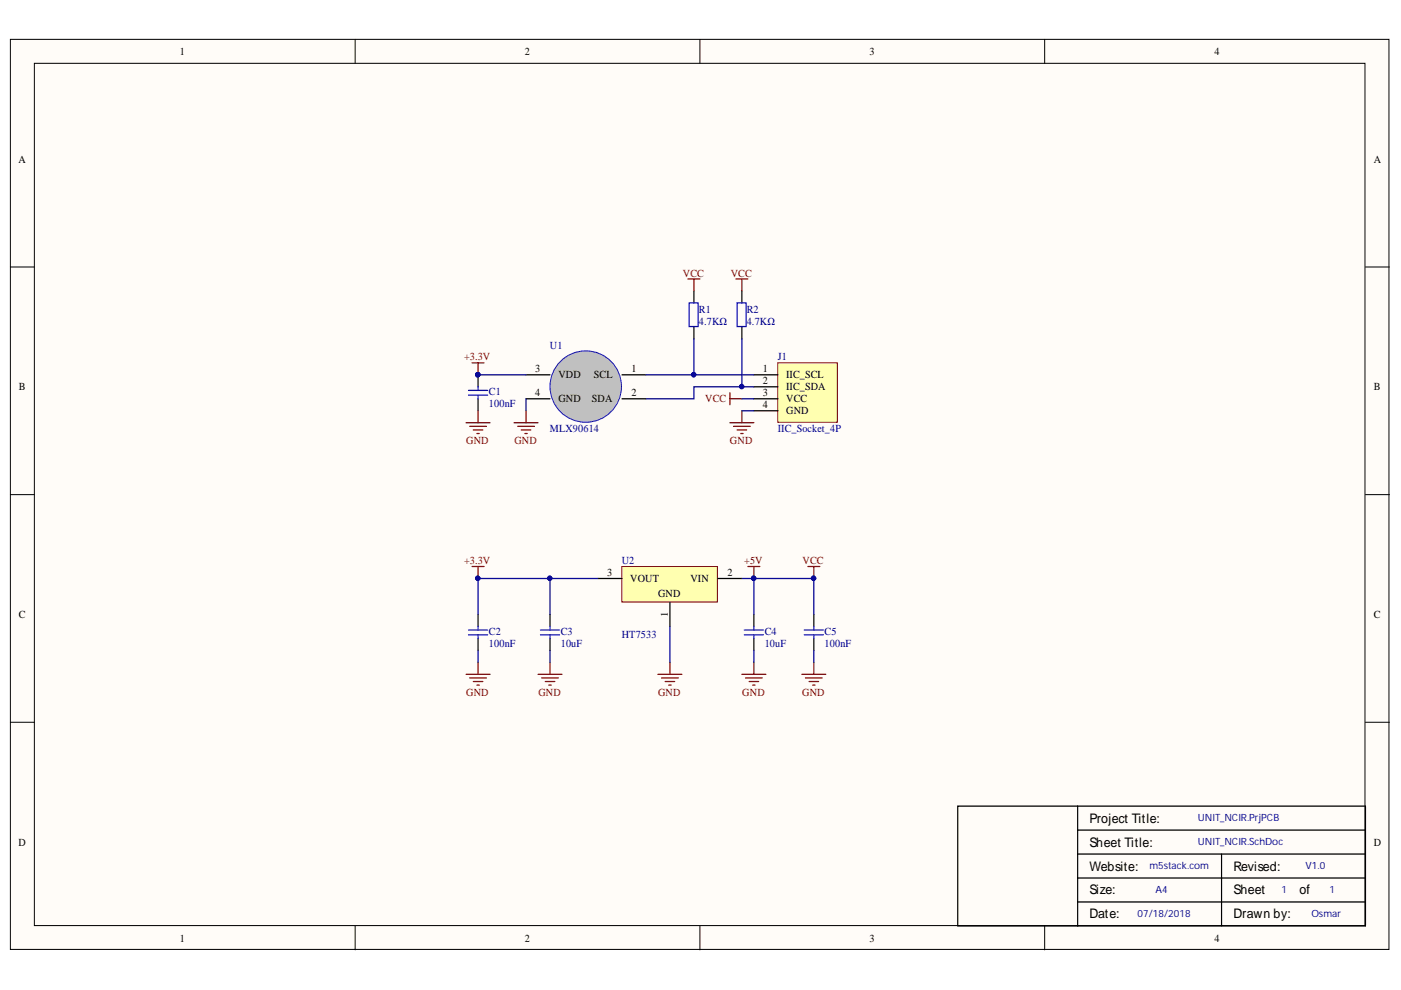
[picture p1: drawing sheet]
<svg xmlns="http://www.w3.org/2000/svg" width="297mm" height="210mm" viewBox="0 0 297 210" stroke-linecap="round" stroke-linejoin="round" font-family="sans-serif">
<defs><g id="words">
<g font-size="2.8">
<text x="231" y="174.4">Project Title:</text>
<text x="231" y="179.5">Sheet Title:</text>
<text x="231" y="184.6">Website:</text>
<text x="261.6" y="184.6">Revised:</text>
<text x="231" y="189.6">Size:</text>
<text x="261.6" y="189.6">Sheet</text>
<text x="275.5" y="189.6">of</text>
<text x="231" y="194.7">Date:</text>
<text x="261.6" y="194.7">Drawn by:</text>
</g>
<g font-size="2.3">
<text x="38.2" y="11.7">1</text>
<text x="111.3" y="11.7">2</text>
<text x="184.4" y="11.7">3</text>
<text x="257.5" y="11.7">4</text>
<text x="3.9" y="34.5">A</text>
<text x="291.3" y="34.5">A</text>
<text x="4" y="82.8">B</text>
<text x="113.5" y="79">3</text>
<text x="118.4" y="80.2">VDD</text>
<text x="125.9" y="80.2">SCL</text>
<text x="133.9" y="79">1</text>
<text x="161.7" y="81.5">2</text>
<text x="161.7" y="79">1</text>
<text x="166.7" y="82.8">IIC_SDA</text>
<text x="166.7" y="80.2">IIC_SCL</text>
<text x="291.3" y="82.8">B</text>
<text x="113.5" y="84">4</text>
<text x="118.4" y="85.3">GND</text>
<text x="125.5" y="85.3">SDA</text>
<text x="133.9" y="84">2</text>
<text x="161.7" y="84">3</text>
<text x="161.7" y="86.6">4</text>
<text x="166.7" y="85.3">VCC</text>
<text x="166.7" y="87.8">GND</text>
<text x="128.7" y="122.2">3</text>
<text x="133.6" y="123.4">VOUT</text>
<text x="146.4" y="123.4">VIN</text>
<text x="154.3" y="122.2">2</text>
<text x="4" y="131.1">C</text>
<text x="139.5" y="126.5">GND</text>
<text x="291.3" y="131.1">C</text>
<text x="3.9" y="179.3">D</text>
<text x="291.3" y="179.3">D</text>
<text x="38.2" y="199.6">1</text>
<text x="111.3" y="199.6">2</text>
<text x="184.4" y="199.6">3</text>
<text x="257.5" y="199.6">4</text>
</g>
<g font-size="2.3" fill="#800000">
<text x="144.8" y="58.7">VCC</text>
<text x="154.9" y="58.7">VCC</text>
<text x="98.4" y="76.4">+3.3V</text>
<text x="149.5" y="85.3">VCC</text>
<text x="98.8" y="94.2">GND</text>
<text x="109.1" y="94.2">GND</text>
<text x="154.8" y="94.2">GND</text>
<text x="98.4" y="119.6">+3.3V</text>
<text x="157.8" y="119.6">+5V</text>
<text x="170.2" y="119.6">VCC</text>
<text x="98.8" y="147.5">GND</text>
<text x="114.1" y="147.5">GND</text>
<text x="139.5" y="147.5">GND</text>
<text x="157.4" y="147.5">GND</text>
<text x="170.1" y="147.5">GND</text>
</g>
<g font-size="2.3" fill="#000080">
<text x="148.2" y="66.3">R1</text>
<text x="148.2" y="68.8">4.7KΩ</text>
<text x="158.3" y="66.3">R2</text>
<text x="158.3" y="68.8">4.7KΩ</text>
<text x="116.6" y="73.9">U1</text>
<text x="164.9" y="76.4">J1</text>
<text x="103.7" y="83.8">C1</text>
<text x="103.7" y="86.3">100nF</text>
<text x="116.6" y="91.7">MLX90614</text>
<text x="164.9" y="91.7">IIC_Socket_4P</text>
<text x="131.8" y="119.6">U2</text>
<text x="103.7" y="134.6">C2</text>
<text x="103.7" y="137.1">100nF</text>
<text x="118.9" y="134.6">C3</text>
<text x="118.9" y="137.1">10uF</text>
<text x="131.8" y="135.4">HT7533</text>
<text x="162.1" y="134.6">C4</text>
<text x="162.1" y="137.1">10uF</text>
<text x="174.8" y="134.6">C5</text>
<text x="174.8" y="137.1">100nF</text>
</g>
<text font-size="2.2" x="141.6" y="130.9" transform="rotate(-90 141.6 130.9)">1</text>
<g font-size="2.1" fill="#000080">
<text x="253.9" y="174.2">UNIT_NCIR.PrjPCB</text>
<text x="253.9" y="179.2">UNIT_NCIR.SchDoc</text>
<text x="243.7" y="184.3">m5stack.com</text>
<text x="276.8" y="184.3">V1.0</text>
<text x="245" y="189.4">A4</text>
<text x="271.7" y="189.4">1</text>
<text x="281.9" y="189.4">1</text>
<text x="241.2" y="194.5">07/18/2018</text>
<text x="278.1" y="194.5">Osmar</text>
</g>
</g></defs>
<g fill="#fffcf8" stroke="#000" stroke-width=".21">
<path d="M2.2 8.3h292.3v193h-292.3z"/>
<path d="M7.3 13.4h282.1v182.8h-282.1z"/>
</g>
<path d="M75.3 8.3v5.1M148.4 8.3v5.1M221.5 8.3v5.1M2.2 56.6h5.1M289.5 56.6h5.1M2.2 104.9h5.1M289.5 104.9h5.1M2.2 153.1h5.1M289.5 153.1h5.1M75.3 196.3v5.1M148.4 196.3v5.1M221.5 196.3v5.1" fill="none" stroke="#000" stroke-width=".21"/>
<path d="M228.5 170.9h-25.4v25.4h25.4M228.5 170.9h61v25.4h-61M228.5 176h61M228.5 170.9v25.4M228.5 191.2h61M228.5 186.2h61M228.5 181.1h61M259 181.1v15.2" fill="none" stroke="#000" stroke-width=".26"/>
<path d="M131.8 120.1h20.3v7.5h-20.3z" fill="#ffffb0" stroke="#800000" stroke-width=".21"/>
<g fill="none" stroke="#000" stroke-width=".26">
<path d="M101.4 79.5v2.5M101.4 84.6v2.5M101.4 130.3v2.5M101.4 135.4v2.5M116.6 130.3v2.5M116.6 135.4v2.5M126.8 122.7h5.1M142 127.7v5.1M152.2 122.7h5.1M159.8 130.3v2.5M159.8 135.4v2.5M172.5 130.3v2.5"/>
<path d="M172.5 135.4v2.5"/>
</g>
<g fill="none" stroke="#800000" stroke-width=".26">
<path d="M98.8 89.6h5.1M99.6 90.4h3.5M100.3 91.2h2.1M101.1 91.9h.5M101.4 87.1v2.5M109 89.6h5.1M109.7 90.4h3.6M110.5 91.2h2M111.3 91.9h.5M111.5 87.1v2.5M100.1 120.1h2.5M101.4 120.1v2.6"/>
<path d="M158.6 120.1h2.5M159.8 120.1v2.6M98.8 143h5.1M99.6 143.7h3.5M100.3 144.5h2.1M101.1 145.3h.5M101.4 140.4v2.6M114.1 143h5.1M114.8 143.7h3.6M115.6 144.5h2M116.4 145.3h.5M116.6 140.4v2.6"/>
<path d="M139.5 143h5.1M140.3 143.7h3.5M141 144.5h2.1M141.8 145.3h.5M142 140.4v2.6M157.3 143h5.1M158.1 143.7h3.5M158.8 144.5h2.1M159.6 145.3h.5M159.8 140.4v2.6M170 143h5.1M170.8 143.7h3.5"/>
<path d="M171.5 144.5h2.1M172.3 145.3h.5M172.5 140.4v2.6"/>
</g>
<g fill="none" stroke="#00f" stroke-width=".26">
<path d="M99.3 82.8h4.1M99.3 83.8h4.1M101.4 82v.8M101.4 83.8v.8M99.3 133.6h4.1M99.3 134.6h4.1M101.4 132.8v.8M101.4 134.6v.8M114.6 133.6h4M114.6 134.6h4M116.6 132.8v.8M116.6 134.6v.8"/>
<path d="M157.8 133.6h4.1M157.8 134.6h4.1M159.8 132.8v.8M159.8 134.6v.8M170.5 133.6h4.1M170.5 134.6h4.1M172.5 132.8v.8M172.5 134.6v.8"/>
</g>
<g fill="#000080" stroke="#000080" stroke-width=".21">
<circle cx="101.3" cy="122.6" r=".46"/>
<circle cx="159.8" cy="122.6" r=".46"/>
<circle cx="101.3" cy="79.4" r=".47"/>
</g>
<path d="M164.9 76.9h12.6v12.6h-12.6z" fill="#ffffb0" stroke="#800000" stroke-width=".21"/>
<path d="M147.1 61.7v2.5M147.1 69.3v2.6M157.3 61.7v2.5M157.3 69.3v2.6M159.8 79.5h5.1M159.8 84.6h5.1M159.8 82h5.1M159.8 87.1h5.1" fill="none" stroke="#000" stroke-width=".26"/>
<path d="M146.1 64.2h1.9v5h-1.9zM156.3 64.2h1.9v5h-1.9z" fill="none" stroke="#00f" stroke-width=".26"/>
<g fill="none" stroke="#800000" stroke-width=".26">
<path d="M145.9 59.1h2.5M147.1 59.1v2.6M156 59.1h2.6M157.3 59.1v2.6M100.1 76.9h2.5M101.4 76.9v2.6M154.8 83.3v2.5M154.8 84.6h2.5M154.8 89.6h5M155.5 90.4h3.6M156.3 91.2h2M157 91.9h.5"/>
<path d="M157.3 87.1v2.5"/>
</g>
<circle cx="101.3" cy="79.4" r=".47" fill="#000080" stroke="#000080" stroke-width=".21"/>
<circle cx="124.2" cy="82" r="7.6" fill="#c0c0c0" stroke="#00f" stroke-width=".21"/>
<path d="M111.5 79.5h5.1M131.9 79.5h5.1M111.5 84.6h5.1M131.9 84.6h5.1" fill="none" stroke="#000" stroke-width=".26"/>
<g fill="none" stroke="#000080" stroke-width=".26">
<path d="M101.4 79.5h10.1M137 79.5h22.8M147.1 71.9v7.6M157.3 71.9v10.1M111.5 84.6v2.5M157.3 84.6h2.5M157.3 87.1h2.5M159.8 82h-12.7v2.6h-10.1M101.4 137.9v2.5M116.6 122.7v7.6M116.6 137.9v2.5M126.8 122.7h-25.4v7.6"/>
<path d="M142 132.8v7.6M157.3 122.7h15.2v7.6M159.8 122.7v7.6M159.8 137.9v2.5M172.5 137.9v2.5"/>
</g>
<g fill="#000080" stroke="#000080" stroke-width=".21">
<circle cx="116.6" cy="122.6" r=".46"/>
<circle cx="159.8" cy="122.6" r=".46"/>
<circle cx="147.1" cy="79.4" r=".46"/>
<circle cx="157.2" cy="82" r=".46"/>
<circle cx="101.3" cy="79.4" r=".47"/>
<circle cx="172.5" cy="122.6" r=".46"/>
<circle cx="101.3" cy="122.6" r=".46"/>
</g>
<path d="M171.3 120.1h2.5M172.5 120.1v2.6" fill="none" stroke="#800000" stroke-width=".26"/>
<use href="#words"/>
</svg>
